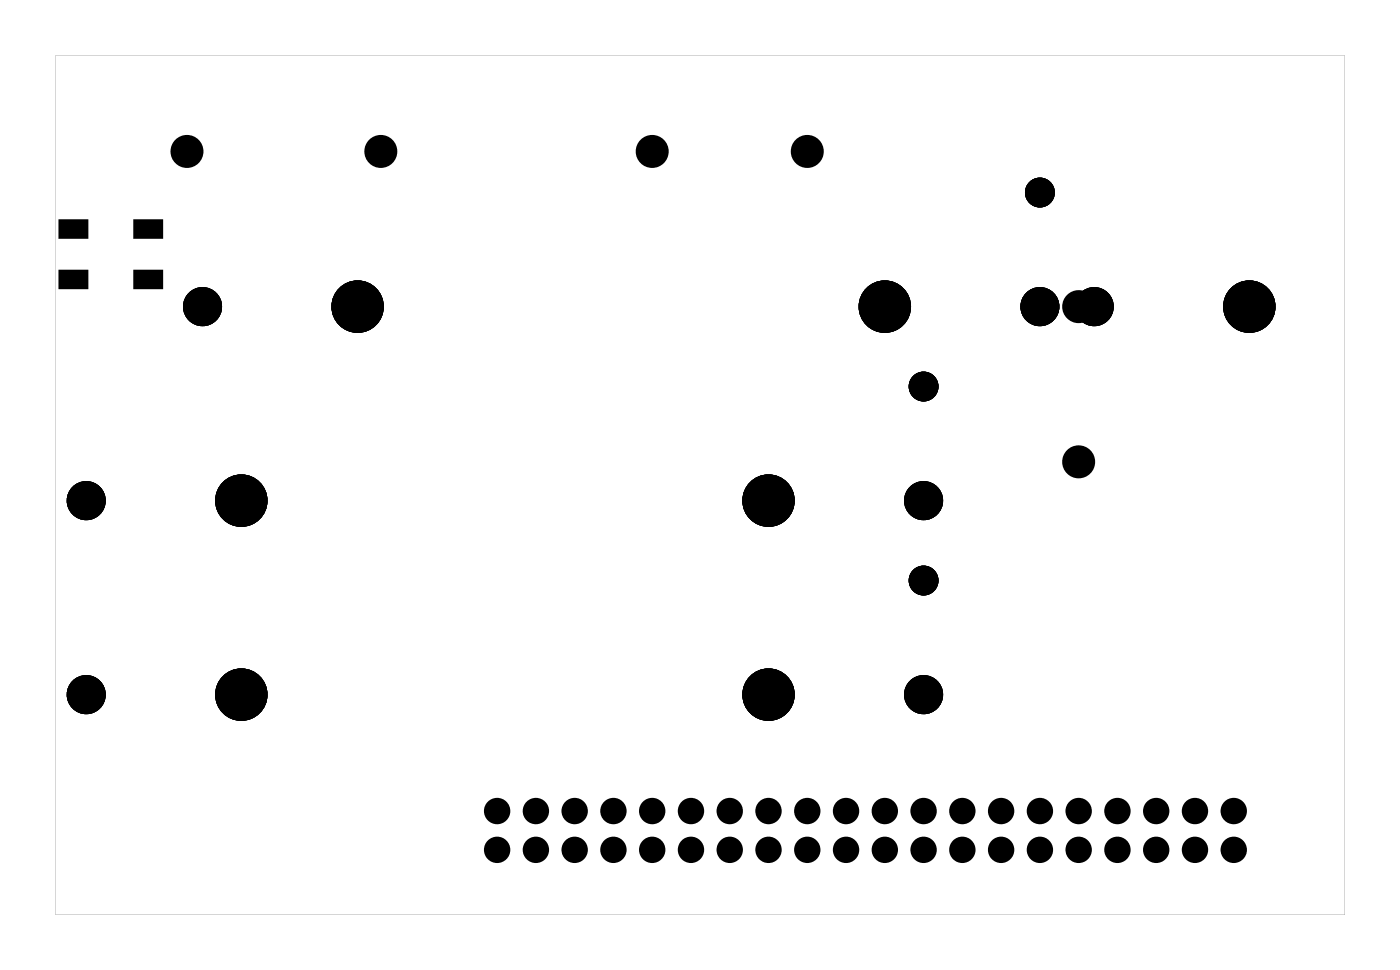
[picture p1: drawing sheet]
<svg xmlns="http://www.w3.org/2000/svg" width="92mm" height="63mm" viewBox="0 0 92 63" stroke-linecap="round" stroke-linejoin="round" font-family="sans-serif">
<g fill="#000">
<path d="M4 17.8h1.7v1h-1.7zM4 14.5h1.7v1h-1.7zM8.9 14.5h1.7v1h-1.7zM8.9 17.8h1.7v1h-1.7z"/>
<path d="M3.6 3.6h84.5v56.3h-84.5zM3.6 3.6v56.3h84.5v-56.3z"/>
</g>
<g fill="#000">
<circle cx="12.2" cy="9.9" r=".7"/>
<circle cx="24.9" cy="9.9" r=".7"/>
<circle cx="42.7" cy="9.9" r=".7"/>
<circle cx="52.9" cy="9.9" r=".7"/>
<circle cx="68.1" cy="12.6" r=".85"/>
<circle cx="5.6" cy="32.8" r=".87"/>
<circle cx="13.3" cy="20.1" r=".87"/>
<circle cx="15.8" cy="32.8" r="1.59"/>
<circle cx="23.4" cy="20.1" r="1.59"/>
<circle cx="50.3" cy="32.8" r="1.59"/>
<circle cx="58" cy="20.1" r="1.59"/>
<circle cx="60.5" cy="25.3" r=".85"/>
<circle cx="60.5" cy="38" r=".85"/>
<circle cx="60.5" cy="32.8" r=".87"/>
<circle cx="68.1" cy="20.1" r=".87"/>
<circle cx="70.7" cy="30.2" r=".7"/>
<circle cx="70.7" cy="20.1" r=".7"/>
<circle cx="71.7" cy="20.1" r=".87"/>
<circle cx="81.8" cy="20.1" r="1.59"/>
<circle cx="5.6" cy="45.5" r=".87"/>
<circle cx="15.8" cy="45.5" r="1.59"/>
<circle cx="32.6" cy="53.1" r=".74"/>
<circle cx="32.6" cy="55.6" r=".74"/>
<circle cx="35.1" cy="55.6" r=".74"/>
<circle cx="35.1" cy="53.1" r=".74"/>
<circle cx="37.6" cy="55.6" r=".74"/>
<circle cx="37.6" cy="53.1" r=".74"/>
<circle cx="40.2" cy="55.6" r=".74"/>
<circle cx="40.2" cy="53.1" r=".74"/>
<circle cx="42.7" cy="55.6" r=".74"/>
<circle cx="42.7" cy="53.1" r=".74"/>
<circle cx="45.3" cy="53.1" r=".74"/>
<circle cx="45.3" cy="55.6" r=".74"/>
<circle cx="47.8" cy="53.1" r=".74"/>
<circle cx="47.8" cy="55.6" r=".74"/>
<circle cx="50.3" cy="55.6" r=".74"/>
<circle cx="50.3" cy="53.1" r=".74"/>
<circle cx="50.3" cy="45.5" r="1.59"/>
<circle cx="52.9" cy="55.6" r=".74"/>
<circle cx="52.9" cy="53.1" r=".74"/>
<circle cx="55.4" cy="53.1" r=".74"/>
<circle cx="55.4" cy="55.6" r=".74"/>
<circle cx="58" cy="55.6" r=".74"/>
<circle cx="58" cy="53.1" r=".74"/>
<circle cx="60.5" cy="55.6" r=".74"/>
<circle cx="60.5" cy="53.1" r=".74"/>
<circle cx="60.5" cy="45.5" r=".87"/>
<circle cx="63" cy="53.1" r=".74"/>
<circle cx="63" cy="55.6" r=".74"/>
<circle cx="65.6" cy="53.1" r=".74"/>
<circle cx="65.6" cy="55.6" r=".74"/>
<circle cx="68.1" cy="53.1" r=".74"/>
<circle cx="68.1" cy="55.6" r=".74"/>
<circle cx="70.7" cy="55.6" r=".74"/>
<circle cx="70.7" cy="53.1" r=".74"/>
<circle cx="73.2" cy="53.1" r=".74"/>
<circle cx="73.2" cy="55.6" r=".74"/>
<circle cx="75.7" cy="53.1" r=".74"/>
<circle cx="75.7" cy="55.6" r=".74"/>
<circle cx="78.3" cy="55.6" r=".74"/>
<circle cx="78.3" cy="53.1" r=".74"/>
<circle cx="80.8" cy="53.1" r=".74"/>
<circle cx="80.8" cy="55.6" r=".74"/>
</g>
<g fill="none" stroke="#000" stroke-width=".76" stroke-linecap="butt">
<circle cx="12.2" cy="9.9" r=".7"/>
<circle cx="24.9" cy="9.9" r=".7"/>
<circle cx="42.7" cy="9.9" r=".7"/>
<circle cx="52.9" cy="9.9" r=".7"/>
<circle cx="70.7" cy="20.1" r=".7"/>
<circle cx="70.7" cy="30.2" r=".7"/>
</g>
<g fill="none" stroke="#000" stroke-width=".25">
<path d="M4 14.5h1.7v1h-1.7zM4 17.8h1.7v1h-1.7zM8.9 14.5h1.7v1h-1.7zM8.9 17.8h1.7v1h-1.7z"/>
<circle cx="68.1" cy="12.6" r=".85"/>
<circle cx="15.8" cy="32.8" r="1.59"/>
<circle cx="23.4" cy="20.1" r="1.59"/>
<circle cx="50.3" cy="32.8" r="1.59"/>
<circle cx="58" cy="20.1" r="1.59"/>
<circle cx="60.5" cy="25.3" r=".85"/>
<circle cx="60.5" cy="38" r=".85"/>
<circle cx="81.8" cy="20.1" r="1.59"/>
<circle cx="15.8" cy="45.5" r="1.59"/>
<circle cx="32.6" cy="55.6" r=".74"/>
<circle cx="32.6" cy="53.1" r=".74"/>
<circle cx="35.1" cy="55.6" r=".74"/>
<circle cx="35.1" cy="53.1" r=".74"/>
<circle cx="37.6" cy="55.6" r=".74"/>
<circle cx="37.6" cy="53.1" r=".74"/>
<circle cx="40.2" cy="55.6" r=".74"/>
<circle cx="40.2" cy="53.1" r=".74"/>
<circle cx="42.7" cy="53.1" r=".74"/>
<circle cx="42.7" cy="55.6" r=".74"/>
<circle cx="45.3" cy="55.6" r=".74"/>
<circle cx="45.3" cy="53.1" r=".74"/>
<circle cx="47.8" cy="55.6" r=".74"/>
<circle cx="47.8" cy="53.1" r=".74"/>
<circle cx="50.3" cy="55.6" r=".74"/>
<circle cx="50.3" cy="53.1" r=".74"/>
<circle cx="50.3" cy="45.5" r="1.59"/>
<circle cx="52.9" cy="55.6" r=".74"/>
<circle cx="52.9" cy="53.1" r=".74"/>
<circle cx="55.4" cy="53.1" r=".74"/>
<circle cx="55.4" cy="55.6" r=".74"/>
<circle cx="58" cy="55.6" r=".74"/>
<circle cx="58" cy="53.1" r=".74"/>
<circle cx="60.5" cy="53.1" r=".74"/>
<circle cx="60.5" cy="55.6" r=".74"/>
<circle cx="63" cy="55.6" r=".74"/>
<circle cx="63" cy="53.1" r=".74"/>
<circle cx="65.6" cy="55.6" r=".74"/>
<circle cx="65.6" cy="53.1" r=".74"/>
<circle cx="68.1" cy="55.6" r=".74"/>
<circle cx="68.1" cy="53.1" r=".74"/>
<circle cx="70.7" cy="55.6" r=".74"/>
<circle cx="70.7" cy="53.1" r=".74"/>
<circle cx="73.2" cy="53.1" r=".74"/>
<circle cx="73.2" cy="55.6" r=".74"/>
<circle cx="75.7" cy="55.6" r=".74"/>
<circle cx="75.7" cy="53.1" r=".74"/>
<circle cx="78.3" cy="55.6" r=".74"/>
<circle cx="78.3" cy="53.1" r=".74"/>
<circle cx="80.8" cy="55.6" r=".74"/>
<circle cx="80.8" cy="53.1" r=".74"/>
</g>
<g fill="none" stroke="#000" stroke-width=".82" stroke-linecap="butt">
<circle cx="5.6" cy="32.8" r=".87"/>
<circle cx="13.3" cy="20.1" r=".87"/>
<circle cx="60.5" cy="32.8" r=".87"/>
<circle cx="68.1" cy="20.1" r=".87"/>
<circle cx="71.7" cy="20.1" r=".87"/>
<circle cx="5.6" cy="45.5" r=".87"/>
<circle cx="60.5" cy="45.5" r=".87"/>
</g>
</svg>
